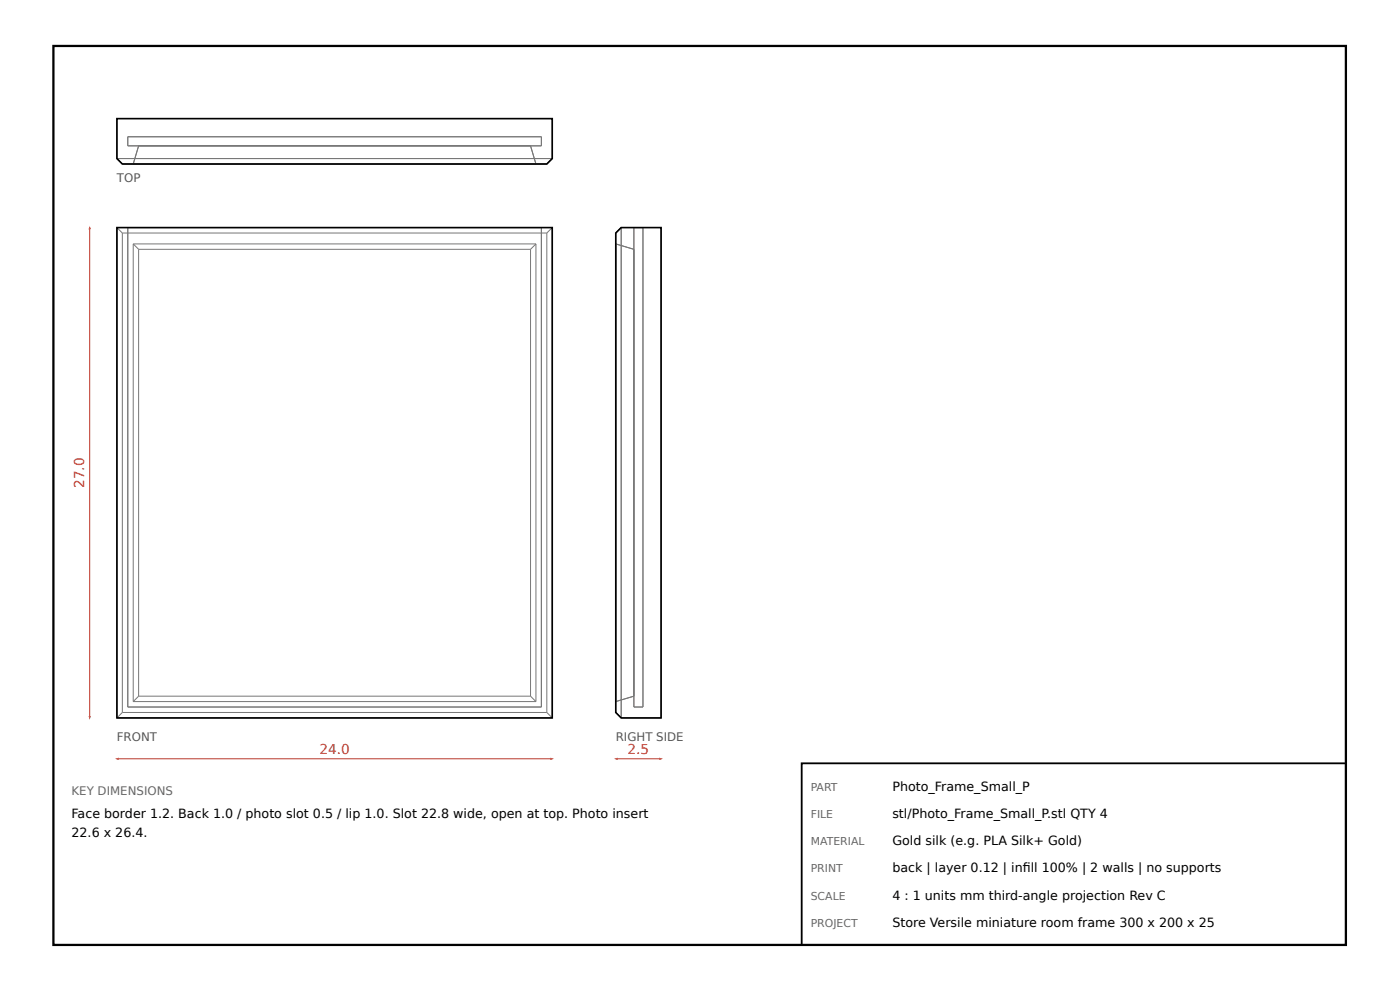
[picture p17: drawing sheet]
<svg xmlns="http://www.w3.org/2000/svg" width="297mm" height="210mm" viewBox="0 0 297 210" stroke-linecap="round" stroke-linejoin="round" font-family="sans-serif">
<defs><g id="words">
<g font-size="2.9" fill="#c0392b">
<text x="17.9" y="103.4" transform="rotate(-90 17.9 103.4)">27.0</text>
<text x="67.8" y="159.9">24.0</text>
<text x="133.1" y="159.9">2.5</text>
</g>
<g font-size="2.7">
<text x="189.3" y="167.6">Photo_Frame_Small_P</text>
<text x="15.2" y="173.4">Face border 1.2. Back 1.0 / photo slot 0.5 / lip 1.0. Slot 22.8 wide, open at top. Photo insert</text>
<text x="189.3" y="173.4">stl/Photo_Frame_Small_P.stl QTY 4</text>
<text x="15.2" y="177.4">22.6 x 26.4.</text>
<text x="189.3" y="179.2">Gold silk (e.g. PLA Silk+ Gold)</text>
<text x="189.3" y="184.9">back | layer 0.12 | infll 100% | 2 walls | no supports</text>
<text x="217" y="184.9">i</text>
<text x="189.3" y="190.7">4 : 1 units mm third-angle projection Rev C</text>
<text x="189.3" y="196.5">Store Versile miniature room frame 300 x 200 x 25</text>
</g>
<g font-size="2.5" fill="#555">
<text x="24.8" y="38.6">TOP</text>
<text x="24.8" y="157">FRONT</text>
<text x="130.6" y="157">RIGHT SIDE</text>
</g>
<text font-size="2.5" fill="#666" x="15.2" y="168.6">KEY DIMENSIONS</text>
<g font-size="2.3" fill="#666">
<text x="172" y="167.6">PART</text>
<text x="172" y="173.4">FILE</text>
<text x="172" y="179.2">MATERIAL</text>
<text x="172" y="184.9">PRINT</text>
<text x="172" y="190.7">SCALE</text>
<text x="172" y="196.5">PROJECT</text>
</g>
</g></defs>
<path d="M11.3 9.7h274.2v190.6h-274.2z" fill="none" stroke="#000" stroke-width=".48"/>
<g fill="none" stroke="#777" stroke-width=".21">
<path d="M24.8 33.6v-8.5h92.4v8.5M24.8 33.6l1.2 1.2h90l1.2-1.2M24.8 33.6h92.4M27.1 29h87.8v1.9h-87.8zM29.4 30.9l-1.1 3.9M112.6 30.9l1.1 3.9M24.8 48.2h92.4M24.8 48.2l1.2 1.2M24.8 48.2v104M26 49.4h90M26 49.4v101.7M27.1 48.2v101.7h87.8v-101.7"/>
<path d="M28.3 51.7l1.1 1.2M28.3 51.7v97M28.3 51.7h85.4M29.4 52.9v94.7M29.4 52.9h83.2M112.6 52.9v94.7M113.7 51.7l-1.1 1.2M113.7 51.7v97M116 49.4v101.7M117.2 48.2l-1.2 1.2M117.2 48.2v104M130.6 51.7l3.9 1.2"/>
<path d="M131.8 48.2h8.5v104h-8.5M131.8 48.2l-1.2 1.2v101.7l1.2 1.1M131.8 48.2v104M134.5 48.2v101.7h1.9v-101.7M24.8 152.2h92.4M26 151.1l-1.2 1.1M26 151.1h90M28.3 148.7h85.4M29.4 147.6l-1.1 1.1M29.4 147.6h83.2M112.6 147.6l1.1 1.1M116 151.1l1.2 1.1"/>
<path d="M134.5 147.6l-3.9 1.1"/>
</g>
<path d="M24.8 25.1h92.4v8.5l-1.2 1.2h-90l-1.2-1.2zM24.8 48.2h92.4v104h-92.4zM131.8 48.2h8.5v104h-8.5l-1.2-1.1v-101.7z" fill="none" stroke="#000" stroke-width=".34"/>
<path d="M24.8 160.9h92.4" fill="none" stroke="#c0392b" stroke-width=".21"/>
<g fill="#c0392b">
<path d="M24.4 160.9l.8-.3v.5z"/>
<path d="M116.8 160.6l.7 .3-.7 .2z"/>
</g>
<path d="M19 48.2v104" fill="none" stroke="#c0392b" stroke-width=".21"/>
<g fill="#c0392b">
<path d="M18.8 151.8h.5l-.3 .8z"/>
<path d="M19 47.9l.3 .7h-.5z"/>
</g>
<path d="M130.6 160.9h9.7" fill="none" stroke="#c0392b" stroke-width=".21"/>
<g fill="#c0392b">
<path d="M130.2 160.9l.8-.3v.5z"/>
<path d="M139.9 160.6l.7 .3-.7 .2z"/>
</g>
<path d="M170.1 161.8h115.4v38.5h-115.4z" fill="none" stroke="#000" stroke-width=".38"/>
<use href="#words"/>
</svg>
